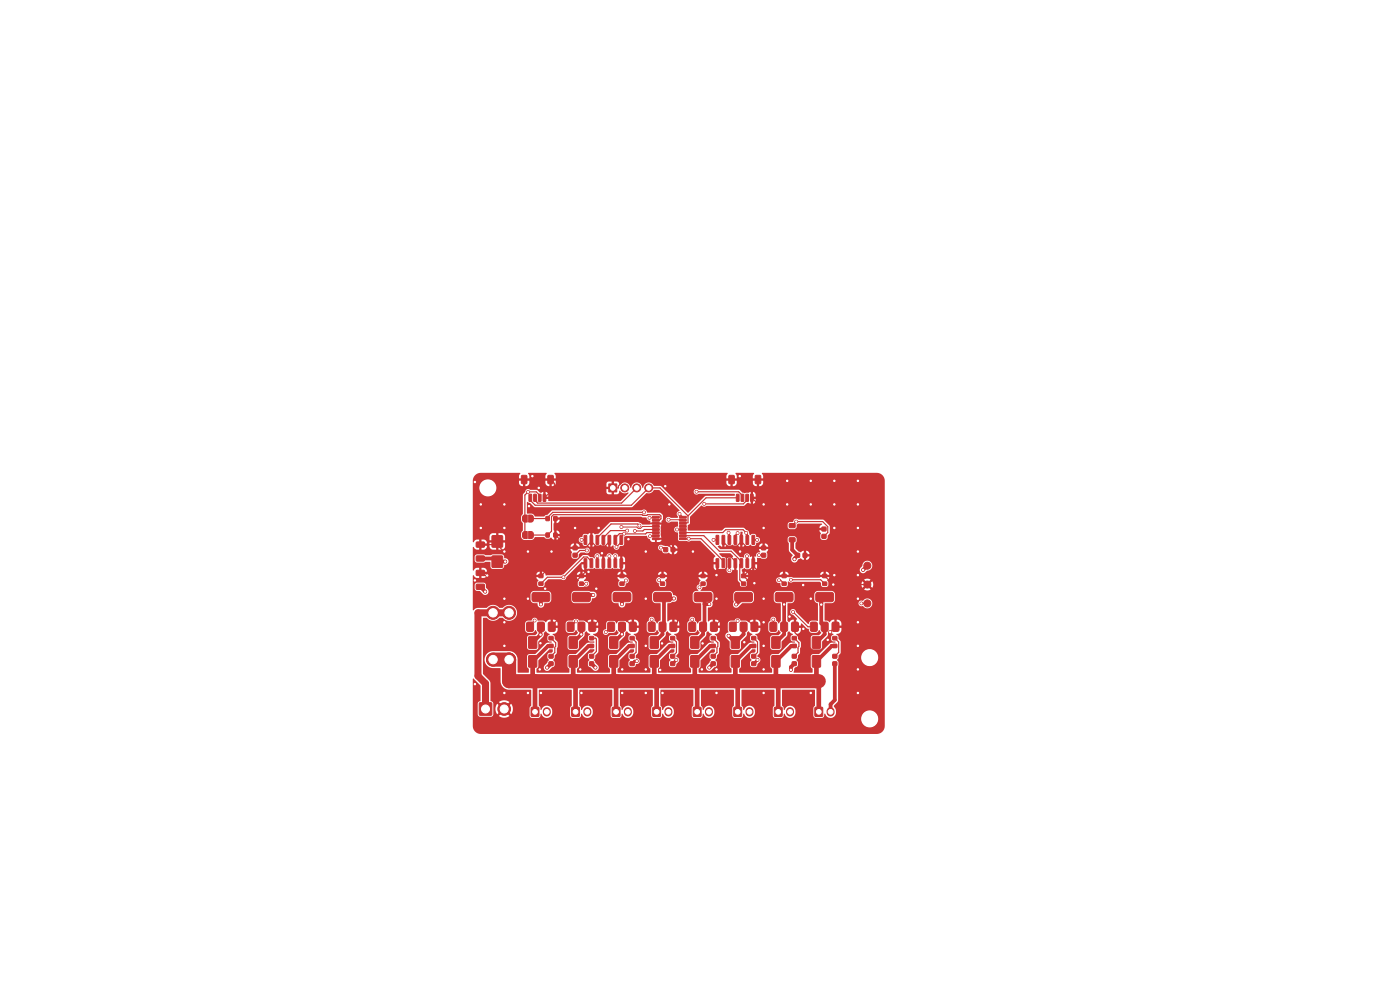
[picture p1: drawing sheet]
<svg xmlns="http://www.w3.org/2000/svg" width="297mm" height="210mm" viewBox="0 0 297 210" stroke-linecap="round" stroke-linejoin="round" font-family="sans-serif">
<g fill="#c83434" stroke="#c83434" stroke-width=".21">
<path d="M159.5 136.7h.8v.7h-.8z"/>
<path d="M159.5 135h.8v.7h-.8z"/>
<path d="M115.8 113.1h.7v.8h-.7z"/>
<path d="M117.5 113.1h.7v.8h-.7z"/>
<path d="M163.4 132.1l.3-.1h.8l.2 .1 .1 1.5-.2 .3-.9 .1-.3-.2z"/>
<path d="M165.7 132.1l.3-.1h.8l.2 .1 .1 1.5-.2 .3-.9 .1-.3-.2z"/>
<path d="M164.6 125.8l.3-.1h3.1l.2 .3v1.4l-.5 .3-3-.1-.3-.4 .1-1.2z"/>
<path d="M168 132.1l.3-.1h.8l.2 .1 .1 1.5-.2 .3-.9 .1-.3-.2z"/>
<path d="M157.3 123.5h.9v.7h-.9z"/>
<path d="M157.3 121.8h.9v.7h-.9z"/>
<path d="M176.7 136.7h.8v.7h-.8z"/>
<path d="M176.7 135h.8v.7h-.8z"/>
<path d="M131.5 123.5h.9v.7h-.9z"/>
<path d="M131.5 121.8h.9v.7h-.9z"/>
<path d="M142.3 136.7h.8v.7h-.8z"/>
<path d="M142.3 135h.8v.7h-.8z"/>
<path d="M123.9 118.5l.6 .1-.1 1.8h-.5z"/>
<path d="M125.2 118.5l.5 .1v1.8h-.5z"/>
<path d="M126.5 118.5l.5 .1-.1 1.8h-.5z"/>
<path d="M127.7 118.5l.6 .1-.1 1.8h-.5z"/>
<path d="M129 118.5l.6 .1-.1 1.8h-.5z"/>
<path d="M130.3 118.5l.5 .1-.1 1.8h-.4z"/>
<path d="M131.6 118.5l.5 .1-.1 1.8h-.5z"/>
<path d="M131.6 113.6h.5l-.1 1.9-.5-.1z"/>
<path d="M130.3 113.6h.5l-.1 1.9-.4-.1z"/>
<path d="M129 113.6h.6l-.1 1.9-.5-.1z"/>
<path d="M127.7 113.6h.6l-.1 1.9-.5-.1z"/>
<path d="M126.5 113.6h.5l-.1 1.9-.5-.1z"/>
<path d="M125.2 113.6h.5v1.9l-.5-.1z"/>
<path d="M123.9 113.6h.6l-.1 1.9-.5-.1z"/>
<path d="M174.4 113.4h.8v.8h-.8z"/>
<path d="M174.4 111.8h.8v.8h-.8z"/>
<path d="M129.1 132h.9l.3 .1 .1 1.5-.2 .3-.9 .1-.3-.2-.1-1.5z"/>
<path d="M131.4 132h.9l.3 .1 .1 1.5-.2 .3-.9 .1-.3-.2-.1-1.5z"/>
<path d="M130.2 125.8l.3-.1h3.1l.2 .3v1.4l-.5 .3-3-.1-.2-.4v-1.2z"/>
<path d="M133.7 132h.9l.3 .1 .1 1.5-.2 .3-.9 .1-.3-.2-.1-1.5z"/>
<path d="M146.6 139.1h1.6v2.4h-1.6z"/>
<path d="M146.6 135.1h1.6v2.4h-1.6z"/>
<path d="M137.6 132.1l.3-.1h.8l.2 .1 .1 1.5-.2 .3-.9 .1-.3-.2z"/>
<path d="M139.9 132.1l.3-.1h.8l.2 .1 .1 1.5-.2 .3-.9 .1-.3-.2z"/>
<path d="M138.8 125.8l.3-.1h3.1l.2 .3v1.4l-.4 .3-3.1-.1-.3-.4 .1-1.2z"/>
<path d="M142.2 132.1l.3-.1h.8l.2 .1 .1 1.5-.2 .3-.9 .1-.3-.2z"/>
<path d="M104.4 118h2.2v2.3h-2.2z"/>
<path d="M104.4 113.7h2.2v2.3h-2.2z"/>
<path d="M155.7 150.1h1.6v1.8h-1.6z"/>
<path d="M172.4 139.1h1.6v2.4h-1.6z"/>
<path d="M172.4 135.1h1.6v2.4h-1.6z"/>
<path d="M125.1 140.4h.8v.8h-.8z"/>
<path d="M125.1 138.8h.8v.8h-.8z"/>
<path d="M120.4 132.1l.3-.1h.8l.2 .1 .1 1.5-.2 .3-.9 .1-.3-.2z"/>
<path d="M122.7 132.1l.3-.1h.8l.2 .1 .1 1.5-.2 .3-.9 .1-.3-.2z"/>
<path d="M121.6 125.8l.4-.1h3l.2 .3v1.4l-.5 .3-3-.1-.3-.4 .1-1.2z"/>
<path d="M125 132.1l.3-.1h.8l.2 .1 .1 1.5-.2 .3-.9 .1-.3-.2z"/>
<path d="M168.8 117.4h.8v.8h-.8z"/>
<path d="M170.4 117.4h.8v.8h-.8z"/>
<path d="M159.5 140.4h.8v.8h-.8z"/>
<path d="M159.5 138.8h.8v.8h-.8z"/>
<path d="M111.8 132.1l.3-.1h.8l.2 .1 .1 1.5-.2 .3-.9 .1-.3-.2z"/>
<path d="M114.1 132.1l.3-.1h.8l.2 .1 .1 1.5-.2 .3-.9 .1-.3-.2z"/>
<path d="M113 125.8l.3-.1h3.1l.2 .3v1.4l-.4 .3-3.1-.1-.3-.4 .1-1.2z"/>
<path d="M116.4 132.1l.3-.1h.8l.2 .1 .1 1.5-.2 .3-.9 .1-.3-.2z"/>
<path d="M140.8 116.2h.8v.8h-.8z"/>
<path d="M142.4 116.2h.8v.8h-.8z"/>
<path d="M120.8 139.1h1.6v2.4h-1.6z"/>
<path d="M120.8 135.1h1.6v2.4h-1.6z"/>
<path d="M133.7 140.4h.8v.8h-.8z"/>
<path d="M133.7 138.8h.8v.8h-.8z"/>
<path d="M116.5 140.4h.8v.8h-.8z"/>
<path d="M116.5 138.8h.8v.8h-.8z"/>
<path d="M114.3 123.5h.9v.7h-.9z"/>
<path d="M114.3 121.8h.9v.7h-.9z"/>
<path d="M129.9 150.1h1.6v1.8h-1.6z"/>
<path d="M163.8 139.1h1.6v2.4h-1.6z"/>
<path d="M163.8 135.1h1.6v2.4h-1.6z"/>
<path d="M125.1 136.7h.8v.7h-.8z"/>
<path d="M125.1 135h.8v.7h-.8z"/>
<path d="M174.5 123.5h.9v.7h-.9z"/>
<path d="M174.5 121.8h.9v.7h-.9z"/>
<path d="M133.7 136.7h.8v.7h-.8z"/>
<path d="M133.7 135h.8v.7h-.8z"/>
<path d="M168.1 136.7h.8v.7h-.8z"/>
<path d="M168.1 135h.8v.7h-.8z"/>
<path d="M150.9 136.7h.8v.7h-.8z"/>
<path d="M150.9 135h.8v.7h-.8z"/>
<path d="M138.5 150.1h1.6v1.8h-1.6z"/>
<path d="M154.9 132h.9l.3 .1 .1 1.5-.2 .3-.9 .1-.3-.2-.1-1.5z"/>
<path d="M157.2 132h.9l.3 .1 .1 1.5-.2 .3-.9 .1-.3-.2-.1-1.5z"/>
<path d="M156 125.8l.3-.1h3.1l.2 .3v1.4l-.5 .3-3-.1-.2-.4v-1.2z"/>
<path d="M159.5 132h.9l.3 .1 .1 1.5-.2 .3-.9 .1-.3-.2-.1-1.5z"/>
<path d="M142.3 140.4h.8v.8h-.8z"/>
<path d="M142.3 138.8h.8v.8h-.8z"/>
<path d="M172.9 150.1h1.6v1.8h-1.6z"/>
<path d="M151.9 118.5l.6 .1-.1 1.8h-.5z"/>
<path d="M153.2 118.5l.5 .1v1.8h-.5z"/>
<path d="M154.5 118.5l.5 .1-.1 1.8h-.5z"/>
<path d="M155.7 118.5l.6 .1-.1 1.8h-.5z"/>
<path d="M157 118.5l.6 .1-.1 1.8h-.5z"/>
<path d="M158.3 118.5l.5 .1-.1 1.8h-.4z"/>
<path d="M159.6 118.5l.5 .1-.1 1.8h-.5z"/>
<path d="M159.6 113.6h.5l-.1 1.9-.5-.1z"/>
<path d="M158.3 113.6h.5l-.1 1.9-.4-.1z"/>
<path d="M157 113.6h.6l-.1 1.9-.5-.1z"/>
<path d="M155.7 113.6h.6l-.1 1.9-.5-.1z"/>
<path d="M154.5 113.6h.5l-.1 1.9-.5-.1z"/>
<path d="M153.2 113.6h.5v1.9l-.5-.1z"/>
<path d="M151.9 113.6h.6l-.1 1.9-.5-.1z"/>
<path d="M111 112.9l.3-.1h.5v1.5l-.5-.1-.3-.1z"/>
<path d="M112.1 112.8h.7l.3 .3v.7l-.3 .4-.7 .1z"/>
<path d="M101.7 149.1h2.6v2.6h-2.6z"/>
<path d="M129.4 139.1h1.6v2.4h-1.6z"/>
<path d="M129.4 135.1h1.6v2.4h-1.6z"/>
<path d="M101.1 124l1.5-.1 .2 .3v.7l-.3 .2-1.3-.1-.2-.2z"/>
<path d="M101.1 121h1.5l.2 .2v.7l-.3 .2h-1.3l-.2-.2z"/>
<path d="M121.3 150.1h1.6v1.8h-1.6z"/>
<path d="M138.4 109.6l1.4-.1 .1 .4h-1.4z"/>
<path d="M138.4 110.2h1.4l.1 .3-1.4 .1z"/>
<path d="M138.4 110.9l1.4-.1 .1 .4h-1.4z"/>
<path d="M138.4 111.5h1.4l.1 .3-1.4 .1z"/>
<path d="M138.4 112.2l1.4-.1 .1 .4h-1.4z"/>
<path d="M138.4 112.8h1.4l.1 .3-1.4 .1z"/>
<path d="M138.4 113.5l1.4-.1 .1 .4h-1.4z"/>
<path d="M138.4 114.1h1.4l.1 .3-1.4 .1z"/>
<path d="M144.2 114.1h1.3l.1 .3-1.4 .1z"/>
<path d="M144.2 113.5l1.3-.1 .1 .4h-1.4z"/>
<path d="M144.2 112.8h1.3l.1 .3-1.4 .1z"/>
<path d="M144.2 112.2l1.3-.1 .1 .4h-1.4z"/>
<path d="M144.2 111.5h1.3l.1 .3-1.4 .1z"/>
<path d="M144.2 110.9l1.3-.1 .1 .4h-1.4z"/>
<path d="M144.2 110.2h1.3l.1 .3-1.4 .1z"/>
<path d="M144.2 109.6l1.3-.1 .1 .4h-1.4z"/>
<path d="M164.3 150.1h1.6v1.8h-1.6z"/>
<path d="M115.2 104.9h.6l-.1 1.5-.5-.1z"/>
<path d="M114.2 104.9h.6l-.1 1.5-.5-.1z"/>
<path d="M113.2 104.9h.6l-.1 1.5-.5-.1z"/>
<path d="M112.2 104.9h.6l-.1 1.5-.5-.1z"/>
<path d="M116.3 100.9l.8-.1 .3 .2v1.4l-.2 .2h-.8l-.2-.1z"/>
<path d="M110.7 100.9l.9-.1 .2 .2v1.4l-.2 .2h-.8l-.2-.1z"/>
<path d="M116.5 136.7h.8v.7h-.8z"/>
<path d="M116.5 135h.8v.7h-.8z"/>
<path d="M122.9 123.5h.9v.7h-.9z"/>
<path d="M122.9 121.8h.9v.7h-.9z"/>
<path d="M115.8 109.6h.7v.8h-.7z"/>
<path d="M117.5 109.6h.7v.8h-.7z"/>
<path d="M161.6 117.4h.8v.8h-.8z"/>
<path d="M161.6 115.8h.8v.8h-.8z"/>
<path d="M138 139.1h1.6v2.4h-1.6z"/>
<path d="M138 135.1h1.6v2.4h-1.6z"/>
<path d="M121.6 117.4h.8v.8h-.8z"/>
<path d="M121.6 115.8h.8v.8h-.8z"/>
<path d="M165.9 123.5h.9v.7h-.9z"/>
<path d="M165.9 121.8h.9v.7h-.9z"/>
<path d="M111 109.4l.8-.1v1.5l-.6-.1-.3-.3v-.7z"/>
<path d="M112.1 109.3h.7l.3 .3v.7l-.3 .4-.7 .1z"/>
<path d="M167.5 111.1h1.1l.1 .7-.2 .2-1-.1-.1-.2z"/>
<path d="M167.4 112.6h1.5v-.5h3.1v1.8h-3.1v-.4h-1.5z"/>
<path d="M167.5 114.1h1.1l.1 .7-.2 .2-1-.1-.1-.2z"/>
<path d="M129.1 102.7h1.7v1.7h-1.7z"/>
<path d="M147.1 150.1h1.6v1.8h-1.6z"/>
<path d="M101.1 118l1.5-.1 .2 .3v.7l-.3 .2-1.3-.1-.2-.2z"/>
<path d="M101.1 115h1.5l.2 .2v.7l-.3 .2h-1.3l-.2-.2z"/>
<path d="M176.7 140.4h.8v.8h-.8z"/>
<path d="M176.7 138.8h.8v.8h-.8z"/>
<path d="M112.7 150.1h1.6v1.8h-1.6z"/>
<path d="M172 132.1l.3-.1h.8l.2 .1 .1 1.5-.2 .3-.9 .1-.3-.2z"/>
<path d="M174.4 132h.9l.3 .1 .1 1.5-.2 .3-.9 .1-.3-.2-.1-1.5z"/>
<path d="M173.2 125.8l.4-.1h3l.2 .3v1.4l-.5 .3-3-.1-.3-.4 .1-1.2z"/>
<path d="M176.6 132.1l.3-.1h.8l.2 .1 .1 1.5-.2 .3-.9 .1-.3-.2z"/>
<path d="M146.2 132.1l.3-.1h.8l.2 .1 .1 1.5-.2 .3-.9 .1-.3-.2z"/>
<path d="M148.5 132.1l.3-.1h.8l.2 .1 .1 1.5-.2 .3-.9 .1-.3-.2z"/>
<path d="M147.4 125.8l.4-.1h3l.2 .3v1.4l-.5 .3-3-.1-.3-.4 .1-1.2z"/>
<path d="M150.8 132.1l.3-.1h.8l.2 .1 .1 1.5-.2 .3-.9 .1-.3-.2z"/>
<path d="M159.2 104.9h.6l-.1 1.5-.5-.1z"/>
<path d="M158.2 104.9h.6l-.1 1.5-.5-.1z"/>
<path d="M157.2 104.9h.6l-.1 1.5-.5-.1z"/>
<path d="M156.2 104.9h.6l-.1 1.5-.5-.1z"/>
<path d="M160.3 100.9l.8-.1 .3 .2v1.4l-.2 .2h-.7l-.3-.1z"/>
<path d="M154.7 100.9l.8-.1 .3 .2v1.4l-.2 .2h-.8l-.2-.1z"/>
<path d="M112.2 139.1h1.6v2.4h-1.6z"/>
<path d="M112.2 135.1h1.6v2.4h-1.6z"/>
<path d="M140.1 123.5h.9v.7h-.9z"/>
<path d="M140.1 121.8h.9v.7h-.9z"/>
<path d="M155.2 139.1h1.6v2.4h-1.6z"/>
<path d="M155.2 135.1h1.6v2.4h-1.6z"/>
<path d="M150.9 140.4h.8v.8h-.8z"/>
<path d="M150.9 138.8h.8v.8h-.8z"/>
<path d="M148.7 123.5h.9v.7h-.9z"/>
<path d="M148.7 121.8h.9v.7h-.9z"/>
<path d="M168.1 140.4h.8v.8h-.8z"/>
<path d="M168.1 138.8h.8v.8h-.8z"/>
<circle cx="108" cy="130" r="1.39"/>
<circle cx="104.6" cy="130" r="1.39"/>
<circle cx="108" cy="139.9" r="1.39"/>
<circle cx="104.6" cy="139.9" r="1.39"/>
<circle cx="184" cy="120" r=".75"/>
<circle cx="184" cy="124" r=".75"/>
<circle cx="184" cy="128" r=".75"/>
<circle cx="107" cy="150.4" r="1.35"/>
<circle cx="132.5" cy="103.5" r=".85"/>
<circle cx="135.1" cy="103.5" r=".85"/>
<circle cx="137.6" cy="103.5" r=".85"/>
<circle cx="114.7" cy="136.4" r=".3"/>
<circle cx="112" cy="127" r=".3"/>
<circle cx="140.5" cy="136.5" r=".3"/>
<circle cx="132" cy="142" r=".3"/>
<circle cx="140.1" cy="142.1" r=".3"/>
<circle cx="160" cy="123.7" r=".3"/>
<circle cx="182" cy="142" r=".3"/>
<circle cx="175.6" cy="135.7" r=".3"/>
<circle cx="182" cy="127" r=".3"/>
<circle cx="137" cy="137" r=".3"/>
<circle cx="137" cy="127" r=".3"/>
<circle cx="182" cy="102" r=".3"/>
<circle cx="156.9" cy="101" r=".3"/>
<circle cx="127" cy="112" r=".3"/>
<circle cx="182" cy="132" r=".3"/>
<circle cx="176.1" cy="134.1" r=".3"/>
<circle cx="147" cy="117" r=".3"/>
<circle cx="123.4" cy="147" r=".3"/>
<circle cx="162" cy="112" r=".3"/>
<circle cx="107" cy="112" r=".3"/>
<circle cx="133.3" cy="114.4" r=".3"/>
<circle cx="182" cy="107" r=".3"/>
<circle cx="142" cy="107" r=".3"/>
<circle cx="141.1" cy="103.1" r=".3"/>
<circle cx="182" cy="122" r=".3"/>
<circle cx="127.7" cy="117.4" r=".3"/>
<circle cx="114.5" cy="142" r=".3"/>
<circle cx="107" cy="107" r=".3"/>
<circle cx="172" cy="127" r=".3"/>
<circle cx="137" cy="142" r=".3"/>
<circle cx="140.6" cy="147" r=".3"/>
<circle cx="148.9" cy="142" r=".3"/>
<circle cx="167" cy="102" r=".3"/>
<circle cx="162" cy="147" r=".3"/>
<circle cx="162" cy="132" r=".3"/>
<circle cx="177" cy="102" r=".3"/>
<circle cx="112.9" cy="101" r=".3"/>
<circle cx="100.8" cy="145.1" r=".3"/>
<circle cx="122" cy="112" r=".3"/>
<circle cx="107" cy="132" r=".3"/>
<circle cx="177" cy="112" r=".3"/>
<circle cx="107" cy="137" r=".3"/>
<circle cx="124.9" cy="121.3" r=".3"/>
<circle cx="172" cy="107" r=".3"/>
<circle cx="100.8" cy="102.3" r=".3"/>
<circle cx="157.9" cy="136.2" r=".3"/>
<circle cx="102" cy="112" r=".3"/>
<circle cx="152" cy="142" r=".3"/>
<circle cx="172" cy="102" r=".3"/>
<circle cx="107" cy="117" r=".3"/>
<circle cx="162" cy="137" r=".3"/>
<circle cx="137" cy="117" r=".3"/>
<circle cx="177" cy="122" r=".3"/>
<circle cx="177" cy="107" r=".3"/>
<circle cx="152" cy="127" r=".3"/>
<circle cx="114.8" cy="147" r=".3"/>
<circle cx="123.1" cy="142" r=".3"/>
<circle cx="126.5" cy="124.9" r=".3"/>
<circle cx="182" cy="147" r=".3"/>
<circle cx="107" cy="127" r=".3"/>
<circle cx="100.8" cy="123.1" r=".3"/>
<circle cx="162" cy="142" r=".3"/>
<circle cx="103.4" cy="122.1" r=".3"/>
<circle cx="112.2" cy="107.4" r=".3"/>
<circle cx="112" cy="117" r=".3"/>
<circle cx="172" cy="147" r=".3"/>
<circle cx="167.5" cy="130.8" r=".3"/>
<circle cx="176.8" cy="124" r=".3"/>
<circle cx="182" cy="117" r=".3"/>
<circle cx="182" cy="112" r=".3"/>
<circle cx="132" cy="147" r=".3"/>
<circle cx="114.3" cy="103.5" r=".3"/>
<circle cx="107" cy="147" r=".3"/>
<circle cx="137" cy="147" r=".3"/>
<circle cx="149.1" cy="136.5" r=".3"/>
<circle cx="162" cy="107" r=".3"/>
<circle cx="115.7" cy="124.9" r=".3"/>
<circle cx="157" cy="117" r=".3"/>
<circle cx="112" cy="147" r=".3"/>
<circle cx="170.4" cy="124.1" r=".3"/>
<circle cx="167" cy="107" r=".3"/>
<circle cx="117" cy="117" r=".3"/>
<circle cx="170.4" cy="133.4" r=".3"/>
<circle cx="182" cy="137" r=".3"/>
<circle cx="152" cy="122" r=".3"/>
<circle cx="102" cy="107" r=".3"/>
<circle cx="162" cy="127" r=".3"/>
<circle cx="152" cy="147" r=".3"/>
<circle cx="112" cy="104.3" r=".3"/>
<circle cx="144.2" cy="109" r=".3"/>
<circle cx="140.2" cy="116.2" r=".3"/>
<circle cx="149.4" cy="106.9" r=".3"/>
<circle cx="141.8" cy="110.2" r=".3"/>
<circle cx="147.8" cy="104.3" r=".3"/>
<circle cx="137.8" cy="109.8" r=".3"/>
<circle cx="136.6" cy="108.7" r=".3"/>
<circle cx="131.8" cy="111.8" r=".3"/>
<circle cx="119.5" cy="122.5" r=".3"/>
<circle cx="134.7" cy="112.6" r=".3"/>
<circle cx="129.3" cy="118" r=".3"/>
<circle cx="124.4" cy="123.8" r=".3"/>
<circle cx="132.8" cy="123.1" r=".3"/>
<circle cx="132.4" cy="113.2" r=".3"/>
<circle cx="135.6" cy="111.5" r=".3"/>
<circle cx="137.9" cy="113.7" r=".3"/>
<circle cx="139.8" cy="123.1" r=".3"/>
<circle cx="148.4" cy="124.6" r=".3"/>
<circle cx="146.1" cy="114.3" r=".3"/>
<circle cx="165.3" cy="123.1" r=".3"/>
<circle cx="158.3" cy="113" r=".3"/>
<circle cx="143.6" cy="112.3" r=".3"/>
<circle cx="167.8" cy="123" r=".3"/>
<circle cx="154.6" cy="113" r=".3"/>
<circle cx="123.4" cy="114.5" r=".3"/>
<circle cx="151.4" cy="114.5" r=".3"/>
<circle cx="161" cy="117.8" r=".3"/>
<circle cx="168.9" cy="110.6" r=".3"/>
<circle cx="124.5" cy="116.8" r=".3"/>
<circle cx="182.7" cy="128" r=".3"/>
<circle cx="102.9" cy="125.5" r=".3"/>
<circle cx="107.2" cy="119.1" r=".3"/>
<circle cx="183.1" cy="120.9" r=".3"/>
<circle cx="168.5" cy="118.6" r=".3"/>
<circle cx="113.4" cy="131.6" r=".3"/>
<circle cx="126.7" cy="118" r=".3"/>
<circle cx="122.2" cy="131.8" r=".3"/>
<circle cx="130.5" cy="118" r=".3"/>
<circle cx="128.5" cy="134.1" r=".3"/>
<circle cx="130.8" cy="116" r=".3"/>
<circle cx="133" cy="112.6" r=".3"/>
<circle cx="138.2" cy="131.4" r=".3"/>
<circle cx="146.9" cy="131.4" r=".3"/>
<circle cx="154.7" cy="121" r=".3"/>
<circle cx="156.5" cy="131.7" r=".3"/>
<circle cx="158.5" cy="118" r=".3"/>
<circle cx="160.6" cy="114.5" r=".3"/>
<circle cx="164" cy="131.4" r=".3"/>
<circle cx="168.2" cy="129.8" r=".3"/>
<circle cx="156.5" cy="113.1" r=".3"/>
<circle cx="114.7" cy="134.6" r=".3"/>
<circle cx="114.8" cy="128.2" r=".3"/>
<circle cx="116.1" cy="141.6" r=".3"/>
<circle cx="123.3" cy="134.6" r=".3"/>
<circle cx="126.3" cy="141.6" r=".3"/>
<circle cx="125.9" cy="126.2" r=".3"/>
<circle cx="135.1" cy="140.3" r=".3"/>
<circle cx="131.9" cy="134.6" r=".3"/>
<circle cx="131.9" cy="128.2" r=".3"/>
<circle cx="143" cy="127" r=".3"/>
<circle cx="143.5" cy="140" r=".3"/>
<circle cx="150.5" cy="128.2" r=".3"/>
<circle cx="150.5" cy="141.6" r=".3"/>
<circle cx="160.7" cy="140" r=".3"/>
<circle cx="156.2" cy="128.2" r=".3"/>
<circle cx="154.6" cy="134.9" r=".3"/>
<circle cx="167.8" cy="142.1" r=".3"/>
<circle cx="166.3" cy="128.2" r=".3"/>
<circle cx="174.2" cy="128.2" r=".3"/>
</g>
<path d="M116 150.9v.3M124.6 150.9v.3M133.2 150.9v.3M141.8 150.9v.3M150.4 150.9v.3M159 150.9v.3M167.6 150.9v.3M176.2 150.9v.3" fill="none" stroke="#c83434" stroke-width="1.7"/>
<g fill="none" stroke="#c83434" stroke-width=".25">
<path d="M105.1 115.2l7 7h2.6l5.8-6M105.5 114.9l-.7 .6h-2.9M108.7 118.8l-3.4 3.3h-2.8l-.6-.6M111.2 101.7h5.6l.8 .8v1M112.5 105.6v.5l1 1.1h20.4l3.7-3.7h2.4l6 5.9M113.5 105.6v.4M114.5 105.6v-.5l-.7-.8h-1.8l-.7 .7v8.5M117.6 103.5l-2.1 2.1M117.8 110v3.5l2.7 2.7M123.4 114.5h.8M124.2 119.5v1.8l-3.1 3.1v6.8M124.5 116.8h-1.5l-1 1"/>
<path d="M125.5 114.9l-1.4 1.3h-3.6M125.5 119.5v-.4l-.9-.9h-.8l-4.3 4.3h-3.4l-1.4 1.3M125.5 114.5v.4M126.7 118v1.5M128 115.8v5M129.3 114.5v.4l-.9 .9h-2l-.9-.9M129.3 118v1.5M130.5 118v1.5M131.8 114.5v.5l-1 1M131.8 119.5v2.5l.2 .2h18.8l1.4-1.4M132.4 113.2l.1 .1M133 112.6h-3.5l-1.5 1.5v.4"/>
<path d="M135.1 103.5l-3.2 3.2h-17.9l-.1-.1M135.6 111.5l-.3-.3h-5.7l-2.9 2.9v.4M136.6 108.7h-19.3l-1.1 1.1v.2h-3.5M137.9 113.7h.2M139.1 114.3h1.4M139.1 111h.1M139.1 110.4h.8l.3-.4v-.5l-.3-.3h-2.5l-.2 .1h-.8l-.2-.1h-18.8l-.4 .4v3.1l-.8 .8h-3.5M139.1 112.3h-2.4l-.3 .3h-1.7M139.1 113h-1.9l-.2 .3-5.6-.1-.9 .9v.4M140.2 116.2h.6l.4 .4M140.5 111.1v3.2M140.5 114.3l2.3 2.3v5.6"/>
<path d="M143.6 112.3h1.3M144.2 109l.7 .7M144.9 114.3h3.8l4.8 4.7v.5M144.9 113.6h4.4l3.3 3.3h2.5l2.2 2.2v.4l-.4 .3v3.2l.9 .8M144.9 109.7h.1M144.9 113h8.4l.6-.6h3.7l.9 .9v1.2M144.9 110.4h.1M146 109.4v1.5M146.1 114.3h.1M147.8 104.3h8.9l.8 .8v.5M151.4 114.5h.8M152.2 119.5v1.3"/>
<path d="M153.5 114.5v.5l.8 .8h2l1-.9M154.6 113l.1 .2v1.3M154.7 119.5v1.5M156 119.5v-.4l-.9-.9h-.7l-.3 .2v2.1l-.3 .3M156.5 113.1l-.5 .5v.9M156.5 105.6h-6.7l-3.8 3.8M157.3 114.9l1.3 1.3h3.4M157.3 114.5v.4M158.5 118v1.5M158.5 105.6v.5l-.8 .8h-8.3M159.5 101.7v3.9l7.4 7.4h3.9M159.8 116.2v3.9"/>
<path d="M159.8 114.5h.8M160.8 101.7h-28.2l-1.4 1.4v.4h-13.6M161 117.8h1M168 111.5l.9-.9h5.6l1.1 1.1v1.3l-.8 .8M170.8 113v9.2M174.8 112.2h-3.3l-.7 .8M113.4 131.6l-1 1v.4M116.9 135.4l1 1v.7M116.9 139.2h.1M117 133v-.3l1.6-1.5h5.3l1.7 1.8 1.4-1.4h5.9l1.4 1.4M117.7 137.5v.9l-.8 .8M122.2 131.8l-1.2 1.2"/>
<path d="M123.3 123.8h1.1M124.2 120.8h7.6M125.5 139.2h.1M125.5 135.4h.8l.2 .2v2.6l-1 1M129.7 133l-1.2 1.1M132.8 123.1l-.8 .7M134.1 135.4l.8 .8v2.2l-.8 .8M134.1 139.2h.1M138.2 131.4v1.6M139.8 123.1l.7 .7M142.7 135.4l.8 .8v2.2l-.8 .8M142.7 139.2h.1"/>
<path d="M143.7 122.2v9.9l-.9 .9M146.8 131.4v1.6M149.1 123.8l-.7 .8M151.3 139.2h.1M151.3 135.4l1 1v.7M151.4 133l1.9-1.9h4.9l1.9 1.9M152.1 137.5v.9l-.8 .8M152.2 120.8h1.6M153.8 120.8v1.4l2.3 2.4M156.1 124.6l-.7 .7v5.8M156.5 131.7l-1 1v.3M159.8 120.1l-2 2.1 .8 .8v1.3l-.3 .3h-2.2"/>
<path d="M159.8 120.1l2.1 2.1h13l1.9 1.8h7.2M159.9 135.4l.8 .8v2.2l-.8 .8M159.9 139.2h.1M164 131.4v1.6M165.3 123.1h.3l.7 .7M167.8 123h6.3l.8 .8M168.2 129.8l3.2 3.2h1.2M168.5 139.2h.1M168.5 135.4l1 1v.7M168.7 133v1.2l3.6 3.7h1.8l2-2v-1.8l1.1-1.1M169.3 137.5v.9l-.8 .8M177.1 135.4l.8 .8v2.2l-.8 .8"/>
<path d="M177.1 139.2h.1M182.7 128h1.3"/>
</g>
<path d="M113.5 106l.4 .3v.3M139.1 111l.2 .1h1.2M139.1 109.7l-.1 .1h-1.2M139.1 111.7h-2.8l-.4 .4h-.5l-.3-.3h-3.3M139.1 113.6l-.1 .1h-.9M141.8 110.3h2.9l.2 .1M141.8 110.2v.1M146 110.9h-1l-.1 .1M117.9 137.1l-.2 .4M152.3 137.1l-.2 .4M169.5 137.1l-.2 .4" fill="none" stroke="#c83434" stroke-width=".21"/>
<g fill="none" stroke="#c83434" stroke-width=".8">
<path d="M101.9 118.5h2.9l.7 .7 1.7-.1M168 114.5v2.1l1.2 1.2-.7 .8M101.9 124.5l1 1M114.7 133v1.6l-1.7 1.7M114.7 126.7v1.5M116.9 137h-.6l-3.3 3.3M123.3 133v1.6l-1.7 1.7M125.5 137h-.6l-3.3 3.3M125.9 126.2h-2.1l-.5 .5M132 133v1.6l-1.8 1.7M132 126.7v1.5M134.1 137h-.6l-3.3 3.3"/>
<path d="M140.5 126.7l.4 .3M140.9 127h2.1M140.9 127v5.6l-.4 .4v1.6l-1.7 1.7M142.7 137h-.6l-3.3 3.3M149.1 126.7l.4 .3v5.6l-.4 .4v1.6l-1.7 1.7M149.5 128.2h1M151.3 137h-.6l-3.3 3.3M157.8 133v1.6l-1.8 1.7-1.4-1.4M157.8 126.7l-1.6 1.5M159.9 137h-.6l-3.3 3.3M166.3 126.7v7.9l-1.7 1.7M168.5 137h-.6l-3.3 3.3"/>
<path d="M174.9 126.7l-.7 .7v4.8l.7 .8v1.6l-1.7 1.7M176.5 137l-3.3 3.3M176.5 137h.1M177.1 137h-.6M184 120l-.9 .9M116.9 140.8l-.8 .8M116.9 140.8h.1M125.5 140.8h.1M125.5 140.8l.8 .8M151.3 140.8h.1M151.3 140.8l-.8 .8M168.5 140.8h.1"/>
<path d="M168.5 140.8l-.7 .7v.6M177.1 140.8v7.7l-.9 .9v1.6"/>
</g>
<path d="M104.6 139.9h3.4v4.6h65.7" fill="none" stroke="#c83434" stroke-width="3"/>
<g fill="none" stroke="#c83434" stroke-width="1">
<path d="M113 140.3v4.2M113.5 144.5v6.5M121.6 140.3v4.2M122.1 144.5v6.5M130.2 140.3v4.2M130.7 144.5v6.5M138.8 140.3v4.2M139.3 144.5v6.5M147.4 140.3v4.2M147.9 144.5v6.5M156 140.3v4.2M156.5 144.5v6.5"/>
<path d="M164.6 140.3v4.2M165.1 144.5v6.5M173.2 140.3v4.2M173.7 144.5v6.5"/>
</g>
<path d="M108 130h-6.6v13.4l1.6 1.6v5.4" fill="none" stroke="#c83434" stroke-width="1.5"/>
<path d="M160.7 140l-.8 .8M135.1 140.3h-.5l-.5 .5M143.5 140l-.8 .8" fill="none" stroke="#c83434" stroke-width=".6"/>
<g fill="#c83434">
<path d="M152.6 117.4h2.3l.6 .7-.2 .2-.8-.1-.4 .3-.4-.3h-.5l-.6-.6z"/>
<path d="M100.7 100.9l.6-.4 .7-.2h8.3l.1 .1-.3 .5v.6h2.2v-.6l-.3-.4 .1-.2h3.8l.1 .1-.3 .5v.6h2.2v-.6l-.3-.4 .1-.2h36.6l.1 .1-.3 .5v.6h2.2v-.6l-.3-.4 .1-.2h3.8l.1 .1-.3 .5v.6h2.2v-.6l-.3-.4 .1-.2h24.3a1.7 1.7 0 0 1 1.7 1.7v52a1.7 1.7 0 0 1-1.7 1.7h-84a1.7 1.7 0 0 1-1.7-1.7v-1.6h82.4a1.8 1.8 0 0 0 2.5 1.8 1.8 1.8 0 0 0 .4-3.1 1.8 1.8 0 0 0-2.9 1v.3h-82.4l.1-8.5 1.5 1.6v3.1l-.4 .3-.2 .4 .1 2.5 .5 .3 2.5-.1 .2-.4 .1-1.3h.4l.1 .7 .3 .5 .7-.7 .4 .4-.8 .7h.1a1.84 1.84 0 0 0 2.2 0l-.7-.7 .3-.4 .7 .7 .1-.1a1.84 1.84 0 0 0-.1-2.1l-.7 .7-.3-.4 .7-.7h-.1a1.84 1.84 0 0 0-2.2 0l.8 .7-.4 .4-.7-.7-.4 1h-.4l-.1-1.1-.5-.6-.1-3.9-1.5-1.8v-3.1h.3l.2 .9 .8 .8 .7 .2 1.7 .1v3.1a1.8 1.8 0 0 0 1.9 1.4h4.5l.1 3.4-.3 .4v1.8l.4 .4h1.3a.76 .76 0 0 0 .6-.9h.2a1.17 1.17 0 0 0 1.2 .9 1.17 1.17 0 0 0 1.1-1.1l-.1-.6a1.2 1.2 0 0 0-1.1-.9 1.2 1.2 0 0 0-1.2 .9l-.2-.6-.3-.3 .1-3.4h6.8l.1 .1v3.3l-.3 .4v1.8l.4 .4h1.4a.88 .88 0 0 0 .5-.9h.2a1.17 1.17 0 0 0 1.2 .9 1.17 1.17 0 0 0 1.1-1.1l-.1-.6a1.2 1.2 0 0 0-1.1-.9 1.2 1.2 0 0 0-1.2 .9l-.2-.6-.3-.3 .1-3.4h6.8l.1 .1v3.3l-.3 .4v1.8l.4 .4h1.4a.88 .88 0 0 0 .5-.9h.2a1.17 1.17 0 0 0 1.2 .9 1.17 1.17 0 0 0 1.1-1.1l-.1-.6a1.2 1.2 0 0 0-1.1-.9 1.2 1.2 0 0 0-1.2 .9l-.2-.6-.3-.3 .1-3.4h6.8l.1 .1v3.3l-.3 .4v1.8l.4 .4h1.4a.88 .88 0 0 0 .5-.9h.2a1.17 1.17 0 0 0 1.2 .9 1.17 1.17 0 0 0 1.1-1.1l-.1-.6a1.2 1.2 0 0 0-1.1-.9 1.2 1.2 0 0 0-1.2 .9l-.2-.6-.3-.3 .1-3.4h6.8l.1 .1v3.3l-.3 .4v1.8l.4 .4h1.4a.88 .88 0 0 0 .5-.9h.2a1.17 1.17 0 0 0 1.2 .9 1.17 1.17 0 0 0 1.1-1.1l-.1-.6a1.2 1.2 0 0 0-1.1-.9 1.2 1.2 0 0 0-1.2 .9l-.2-.6-.3-.3 .1-3.4h6.8l.1 .1v3.3l-.3 .4v1.8l.4 .4h1.4a.88 .88 0 0 0 .5-.9h.2a1.17 1.17 0 0 0 1.2 .9 1.17 1.17 0 0 0 1.1-1.1l-.1-.6a1.2 1.2 0 0 0-1.1-.9 1.2 1.2 0 0 0-1.2 .9l-.2-.6-.3-.3 .1-3.4h6.8l.1 .1v3.3l-.3 .4v1.8l.4 .4h1.4a.88 .88 0 0 0 .5-.9h.2a1.17 1.17 0 0 0 1.2 .9 1.17 1.17 0 0 0 1.1-1.1l-.1-.6a1.2 1.2 0 0 0-1.1-.9 1.2 1.2 0 0 0-1.2 .9l-.2-.6-.3-.3 .1-3.4h6.8l.1 .1v3.3l-.3 .4v1.8l.4 .4h1.4a.89 .89 0 0 0 .5-.9h.2a1.17 1.17 0 0 0 1.2 .9 1.17 1.17 0 0 0 1.1-1.1l-.1-.6-.4-.9 .9-1.1 .1-8.1-.3-.6 .3-.5h4.8a1.8 1.8 0 0 0 2.5 1.8 1.8 1.8 0 0 0 .4-3.1 1.8 1.8 0 0 0-2.9 1v.3h-4.8v-.4l.4-.6v-2.4a1.05 1.05 0 0 1-.5-1.1l-.3-.3 .1-.1a.87 .87 0 0 0 .9-.8v-.5h-1.1l-.4-.4v-.1h1.5v-.5a.88 .88 0 0 0-1-.7v1.2h-.5v-1.2l-.6 .1-.4 .4-.4-.3-.7-.1 .1-3.6 7.1-.1a.72 .72 0 0 0 1 .7 1.07 1.07 0 0 0 1.6 .1 1.07 1.07 0 0 0-.1-1.6 1.07 1.07 0 0 0-1.6 .4 .61 .61 0 0 0-.9 .4h-5.5l.4-.2 .1-.4v-1.3a.8 .8 0 0 0-.7-.7h-2.9l-.6 .3-.2 .5 .1 1.2 .2 .5 .5 .3v3.5l-.1 .1-1.2-.1a.85 .85 0 0 0-.7 .8l-2.7-2.6a.61 .61 0 0 0-.6-.6 .61 .61 0 0 0-.6 .7 .61 .61 0 0 0 .7 .5l.8 .9-.2 .2v1.2h1l.1-.5 1.2 1.1a.41 .41 0 0 1 .4 .1 .41 .41 0 0 1 .1 .5l.5 .3h.9l.7-.5 .4 .5-.5 .5-1.3 .1-.3 .2-.1 2.3 .3 .5 1.6 .1 .3-.2 .2-.4v-1.2l1.1-1.1 .2-.8 .2-.3 .9 .6-.5 .6 .1 .7 .2 .2 .7 .2-.1 .1-1.2 .2-2.3 2.2h-1.2l-.3 .2-.2 .4v2l.4 .6-.1 .8-4-.1 .2-.8 .8-.7v-.7l-.4-.4 .4-.4v-.6l.4-.4v-1.1l.2-.3v-1l-.6-.6-.1-.7-.3-.3v-.1a.91 .91 0 0 0 1-.8v-.5h-1.1l-.4-.3v-1.4l-.6 .1-.4 .4-.3-.3v-3.6l.7-.1a.79 .79 0 0 0 .8-.8l-.1-1.2-.4-.6-3.2-.1-.5 .2-.2 .3-.1 1.4a.79 .79 0 0 0 .8 .8l.7 .1v3.6l-.3 .5a1.25 1.25 0 0 1-.8-1.1 .67 .67 0 0 0-.8-.2 .67 .67 0 0 0-.3 .8l-.4 .5v1.4a.67 .67 0 0 0 .6 .7l1.1-.1 .5-.5 .4 .5-.5 .5-1.3 .1-.3 .2-.1 2.3 .3 .5 1.6 .1 .3-.2 .2-.4v-1.2l1.1-1.1 .2-.8 .2-.3 .9 .6-.5 .6 .1 .7 .3 .3h.5l.1 .1-1.3 .3-2.3 2.2h-1.2l-.3 .2-.2 .4v2l.4 .6-.1 .8-6.9-.1v-.8l.4-.4v-1.3l2.4-2.4h.6l.1 .5-.3 .3h-.6l-.3 .4v.7l.4 .4-.4 .4v.7l.4 .4h.7a.61 .61 0 0 0 .5-.7l.6-.7-.1-.5-.5-.3 .4-.8v-2.4l-.4-.6-.1-.6-.3-.3 .1-.1a.87 .87 0 0 0 .9-.8v-.5h-1.1l-.4-.4v-.1h1.5v-.5a.88 .88 0 0 0-1-.7v1.2h-.5v-1.2l-.6 .1-.4 .4-.6-.3-1.1-.1a.67 .67 0 0 0-.7-.5 .67 .67 0 0 0-.6 .5l-.8 .1-.5 .3v2.2a.7 .7 0 0 0-.5 1.1l.8 .8v1.3l.4 .4 1.5 .1 .3-.2 .2-.4v-1.2l1.1-1.1 .2-.8 .2-.3 .9 .6-.5 .6 .1 .7 .3 .3h.5l.1 .1-1.3 .3-2.3 2.2h-1.2l-.3 .2-.2 .4v2l.4 .6-.1 .8-6.9-.1v-.8l.4-.4v-1.3l2.3-2.3 .7-.1v.6l-1 .4-.1 .9 .4 .4-1 1.3a.7 .7 0 0 0 .1 .9 .7 .7 0 0 0 .9 0l1.2-1.1v-.7l-.4-.4 .4-.4v-.6l.4-.4v-1.1l.2-.3v-1l-.6-.7-.1-.6-.4-.3 .2-.1a.87 .87 0 0 0 .9-.8v-.5h-1.1l-.4-.4v-.1h1.5v-.5a.88 .88 0 0 0-1-.7v1.2h-.5v-1.2l-1 .3v-2.9l.6-.1 .4-.5h4.3a.7 .7 0 0 0 1.1 .5l.9-.8h1.7a.79 .79 0 0 0 .8-.8l-.1-1.2-.4-.6-3.2-.1-.5 .2-.2 .3-.1 1.4a.76 .76 0 0 1 0 1v.1h-4.3l.1-2.3a.8 .8 0 0 0-.7-.7h-1.9l-.1-.1 .2-.2h34.5a1.24 1.24 0 0 0 1.4 0l-.7-.6-.7 .6h-34.5l.3-.5h.4l.4-.2v-.8l-.2-.4 .4-.7h-1.9l.4 .7-.2 .4v.4a.69 .69 0 0 0-.6 .6 .69 .69 0 0 0 .4 .7l-.1 .1a.9 .9 0 0 0-1.2 .8v1.1l.2 .5 .5 .2 1 .1 .2 .1v3.4l-.8 .7a1.44 1.44 0 0 1-.7-1.1 .67 .67 0 0 0-.8-.1 .67 .67 0 0 0-.3 .7l-.4 .5v1.4a.67 .67 0 0 0 .6 .7l1.1-.1 .5-.5 .4 .5-.5 .5-1.3 .1-.3 .2-.1 2.3 .3 .5 1.6 .1 .3-.2 .2-.4v-1.2l1.1-1.1 .2-.8 .2-.3 .9 .6-.5 .6 .1 .7 .3 .3h.5l.1 .1-1.3 .3-2.3 2.2h-1.2l-.3 .2-.2 .4v2l.4 .6-.1 .8-6.9-.1v-.8l.4-.4v-1.3l2.4-2.4h.6l.1 .5-.3 .3h-.6l-.3 .4v.7l.4 .4-.4 .4v.7l.4 .4h.7a.61 .61 0 0 0 .5-.7l.4-.3a.78 .78 0 0 0-.4-1.2v-.3l.4-.5v-2.4l-.4-.6-.1-.6-.3-.3 .1-.1a.87 .87 0 0 0 .9-.8v-.5h-1.1l-.4-.4v-.1h1.5v-.5a.88 .88 0 0 0-1-.7v1.2h-.5v-1.2h-.4l-.5 .3-.1-.1v-3.6l1-.4 .5-.1a.75 .75 0 0 0 .5-.9 .75 .75 0 0 0-.8-.5v-.1a.79 .79 0 0 0-.8-.8l-3 .1-.6 .4-.1 1.4 .2 .5 .5 .2 1 .1 .2 .1v3.4l-.8 .7a1.44 1.44 0 0 1-.7-1.1 .67 .67 0 0 0-.8-.1 .67 .67 0 0 0-.3 .7l-.4 .5v1.4a.67 .67 0 0 0 .6 .7l1.1-.1 .5-.5 .4 .5-.5 .5-1.3 .1-.3 .2-.1 2.3 .3 .5 1.6 .1 .3-.2 .2-.4v-1.2l1.1-1.1 .2-.8 .2-.3 .9 .6-.5 .6 .1 .7 .3 .3h.5l.1 .1-1.3 .3-2.3 2.2h-1.2l-.3 .2-.2 .4v2l.4 .6-.1 .8-6.9-.1v-.8l.4-.4v-1.3l2.4-2.4h.7v.4l-.3 .4h-.5l-.3 .2-.1 .9 .4 .4-.4 .4v.7l.4 .4h.7a.56 .56 0 0 0 .5-.6 .68 .68 0 0 0 .8-.7 .68 .68 0 0 0-.8-.6 .88 .88 0 0 1 .4-1.1l.1-2.3-.5-.7-.1-.6-.3-.3 .1-.1a.87 .87 0 0 0 .9-.8v-.5h-1.1l-.4-.4v-.1h1.5v-.5a.88 .88 0 0 0-1-.7v1.2h-.5v-1.2l-.6 .1-.4 .4-.6-.3h-.9l-.7 .5-.5-.5-1.1-.1a.67 .67 0 0 0-.6 .7v1.1a.62 .62 0 0 0-.6 .9 .62 .62 0 0 0 1.1 0l1.2-.1 .5-.5 .4 .5-.5 .5-1.3 .1-.3 .2-.1 2.4 .4 .4 1.5 .1 .3-.2 .2-.4v-1.2l1.1-1.1 .2-.8 .2-.3 .9 .6-.5 .6 .1 .7 .3 .3h.5l.1 .1-1.3 .3-2.3 2.2h-1.2l-.3 .2-.2 .4v2l.4 .6-.1 .8h-6.8l-.1-.8 .4-.5v-1.3l2.3-2.3 .9-.1 .1 .3-.4 .4-.6 .1-.3 .2-.1 .9 .4 .4-.4 .4v.7l1.3 1.1a.7 .7 0 0 0 .9-.1 .7 .7 0 0 0 0-.9l-1-1.2 .4-.4v-.6l.6-.7v-2.8l-.3-.5-.7-.4v-.1a.91 .91 0 0 0 1-.8v-.5h-1.1l-.4-.4v-.1h1.5v-.5a.88 .88 0 0 0-1-.7v1.2h-.5v-1.2l-.6 .1-.4 .4-.6-.3-1-.1a.61 .61 0 0 0-.6-.4 .61 .61 0 0 0-.6 .4l-1 .1-.5 .2-.1 .4v1.3a.67 .67 0 0 0 .6 .7l1.1-.1 .5-.5 .4 .5-.5 .5-1.3 .1-.3 .2-.1 2.4 .4 .4 1.5 .1 .3-.2 .2-.4v-1.2l1.1-1.1 .1-.8 .3-.3 .9 .6-.5 .6 .2 .8 .3 .2 .8-.1a.17 .17 0 0 1 .1 .3 .17 .17 0 0 1-.3 0l-1.3 .1-2.4 2.3h-1.2l-.3 .2-.2 .4v2l.4 .6-.1 .8-6.9-.1v-.8l.4-.4v-1.3l2.3-2.3 .7-.1v.6l-1 .4-.1 .9 .4 .4-1.1 1.3a.7 .7 0 0 0 .2 .9 .7 .7 0 0 0 .9 0l1.2-1.1v-.7l-.4-.4 .4-.4v-.6l.4-.4v-1.1l.2-.3v-1l-.6-.7-.1-.6-.4-.3 .2-.1a.87 .87 0 0 0 .9-.8v-.5h-1.1l-.4-.4v-.1h1.5v-.5a.88 .88 0 0 0-1-.7v1.2h-.5v-1.2l-.6 .1-.4 .4-.6-.3-1.1-.1a.68 .68 0 0 0-.7-.6 .68 .68 0 0 0-.7 .6l-.9 .1-.3 .3v1.9l.5 .3 .9 .1 .3-.2 .5-.4 .3 .6-.5 .4-1.3 .1-.3 .2-.1 2.3 .2 .4 .3 .2h1.4l.3-.2 .2-.4v-1.2l1-1 .2-.9 .3-.3 .9 .6-.5 .6 .1 .7 .2 .2 .7 .2-.1 .1-1.2 .2-2.3 2.2h-1.2l-.3 .2-.2 .4v2l.4 .6-.1 .8-2.3-.1v-3l-.3-.7-.5-.5-.9-.3h-3.6a1.8 1.8 0 0 0-1.7 1.7h-.3v-8.6l.7-.1a1.81 1.81 0 0 0 2.8 0h.7a1.71 1.71 0 0 0 2.5 .1 1.71 1.71 0 0 0-.1-2.5 1.71 1.71 0 0 0-2.5 .2h-.7a1.76 1.76 0 0 0-2.7 0h-1.9l-.4 .2-.4 .4-.2-.1v-5.3h.4v.8l.2 .3 .9 .2 .9 .8 9.8-.1v1.1a.79 .79 0 0 0 .8 .8h.7a.78 .78 0 0 0 .8 .9 .78 .78 0 0 0 .7-.9h.7a.79 .79 0 0 0 .8-.8v-1.1h4.1l.1 1.2 .4 .6 3.2 .1a.94 .94 0 0 0 .8-1.1h.5a.7 .7 0 0 0 .4-.8h3.2v1.1a.79 .79 0 0 0 .8 .8h.7a.78 .78 0 0 0 .8 .9 .78 .78 0 0 0 .7-.9h.7a.79 .79 0 0 0 .8-.8l-.1-1.4-.2-.3-.5-.2-3 .1-.5 .2-.2 .5h-3.2l-.3-.5-1.4-.3-3 .1-.5 .2-.2 .5h-4.1l-.1-.1a.8 .8 0 0 0-.7-.7l-3 .1-.5 .2-.2 .5h-9.2l.3-.3v-.4l-.5-.7v-.7l-.3-.3-1.7-.1-.4 .5h-.4v-2l.2-.1 .6 .6a2.57 2.57 0 0 0 1.9-.2h10.8l.4 .7-.2 .4v.6l.4 .4 1-.1 .1-.8 .8-.7h2.7a.65 .65 0 0 0 .7 .1 .65 .65 0 0 0 .4-.6h2.3l.4 .7-.2 .5 .1 .8 1 .1 .3-.1a.65 .65 0 0 0 1-.6 .65 .65 0 0 0-1-.5l-.1-.2 .4-.7h6.7l.4 .7-.2 .5 .1 .8 1 .1 .4-.4a.4 .4 0 0 1 .5-.5l.2-.6h5.8a.64 .64 0 0 0 .5 .7l.1 .1a.55 .55 0 0 0 .4 .7h.7l.4-.2v-.8l-.2-.4 .4-.7h-1.9l-.4 .6h-5.8l-.5-.6h-12.8l.6-.5h29.4a.69 .69 0 0 0-.7-.6v.6h-.5v-.6l-.5 .1-.2 .5h-6.7a.69 .69 0 0 0-.7-.6v.6h-.5v-.6l-.5 .1-.2 .5h-6.7a.69 .69 0 0 0-.7-.6v.6h-.5v-.6l-.5 .1-.2 .5h-6.7a.69 .69 0 0 0-.7-.6v.6h-.5v-.6l-.5 .1-.2 .5h-1.7l1.5-1.5h1.2l.1 .3 .4 .2v-1.2h-.5v.7h-1.2l1.2-1.2h.7l.1 .3h.2v1.4l.6-.3 .8 .1a.41 .41 0 0 1 .7 .1l.7-.2 .5 .3 .1-2.9h.4v2.9l.6-.3 .8 .1a.41 .41 0 0 1 .7 .1l.7-.2 .4 .3h.7l.4-.2 .1-.3h18.8l.1 .3 .4 .2v-1.2h-.5v.7h-18.8v-.7h-.5v1.2h-.5v-1.7h1v-.7l-.2-.4-.3-.1v1.2h-.5v-1.2l-.4 .1a.69 .69 0 0 0-.5-.7 .69 .69 0 0 0-.8 .4l-.1-.1a.65 .65 0 0 0-.8-.3 .65 .65 0 0 0-.4 .7l-1.3-.1a.62 .62 0 0 0-.8-.5 .62 .62 0 0 0-.3 .9l-1-.2-.6-.5-1 .1-4.1 4-.5 .2h-3.3a.71 .71 0 0 0-.7-.7v.8l-.3 .1-.1 .2h-11.6l.3-.5h11.2v-.6a.69 .69 0 0 0-.7 .6h-10.5v-.1h-1.2v.8h-.5v-1.3h1.7a.83 .83 0 0 0-1.2-.8v.8h-.5v-.8h-.7l-.4 .5h-.2v-2.9h.4v.8l.3 .4 1.6 .1 .4-.2h.9l.1 .1 .1 1 .2 .3 2.1 .1a.74 .74 0 0 0 .6-.9 .76 .76 0 0 0 .9-.7 .76 .76 0 0 0-.9-.7 .6 .6 0 0 0-.6-.8h-1.8l-.5 .2-2.9-.2-.3 .2-.2 .3h-.4v-2l.2-.1 .3 .4 .4 .2h1.5l.4-.3 .2-.4h.6l.1 .4 .6 .3 2.2-.1h14.2l.2 .4a.35 .35 0 0 1 0 .6l.2 .9 .9 .1 .4-.2 .1-.7 .3-.4h.9a.62 .62 0 0 0 .9 0 .62 .62 0 0 0 0-.9 .62 .62 0 0 0-.9 0l-1.4 .2h-15.8l.3-.5h15.9a.71 .71 0 0 0-.8-.7v.7h-.5v-.7l-.4 .1-.3 .6h-13.9v-.9h-1.3v1.5h-.6v-1.5h-1.3v.8l-1.8-.1v.8h-.5v-1.3h1.7v-.1a.74 .74 0 0 0-.7-.7h-.5v.8h-.5v-.8h-.7l-.5 .5-.1-1.2h3.6v.8h3.2v-.9l-.4-.5-.9-.1v1.5h-.6v-1.5l-.9 .1-.4 .6h-3.6v-4.1h10.2l.1 .8 .3 .5v1.5l-.3 .6v.8l.1 .4 .5 .2h1.6l.4-.1 .3-.5h1.9l.5 .4h.6l.4-.3 .7 .5 5.2-.1a.86 .86 0 0 0 .8 .8l.2 .6 .9-.1 .5 .3v-2.9h.5v2.9l.5-.3 .8 .1 .4-.3 .4 .3 .8-.1 .4 .3v-1.4l.1-.1 .4 .1v1.4l.6-.3a.7 .7 0 0 0 .3 .8 .7 .7 0 0 0 .9-.1l.1-.3h8.2a.82 .82 0 0 0 .9 .8l.2 .4 .8 .1a.45 .45 0 0 1 .7 .1l.8 .1a.71 .71 0 0 0 .7-.7h-.7v.7h-.5v-1.2l1.2-.1a.71 .71 0 0 0-.7-.7v.8h-.5v-.8l-.3 .1a.45 .45 0 0 1-.7 .1l-.9-.1a.6 .6 0 0 0-1 .4h-8.2l.2-.3h.4l.4-.2v-1.7l.4-.2 4.4-.1 .2 .5 .5 .3 .3 .5h1.9l.3-.4h-1.1v.5h-.4v-.6l.3-.3h1.2l-.3-.8v-1.3l.3-.8-4.1 .1-.9-.6h-5.8l-2.6 2.5-.5 .1a.39 .39 0 0 1-.6-.2h-.7l-.5 .3-.9-.1-.2 .6-.6 .1-.2 .4h-4.6l.4-.2 .1-.4h-.6v.7h-.5v-1.2l1.1-.1a.69 .69 0 0 0-.6-.7v.8h-.5l-.2-2.2 .7-.1a.69 .69 0 0 0 .6-.7h-.6v.7h-.5v-.9l.2-.1 .1-.2h.8l.1-.2h17.2l.3 .2h.8l.1 .1a.81 .81 0 0 0 .8 .6l-.1 .3h2.5l-.1-.2 .3-.5v-.8l-.6-.6h-2.7l-.1-.1a.63 .63 0 0 0-.4-.5 .63 .63 0 0 0-.7 .2h-18.9l-1 .9-.5 .1-.3 .3h-1.9l-.6-.6-1.1-.1v-2.3l.1-.1 .5 .2 1.1 .9h20.5l3.1-3a1.43 1.43 0 0 0 1.7-.7l1.1 .1 4.3 4.3a.71 .71 0 0 0-.6 .6 .71 .71 0 0 0 .2 .7l-.1 .3h-1.4a.63 .63 0 0 0-.9-.1 .63 .63 0 0 0 0 .9 .63 .63 0 0 0 .9-.1l1.5 .1 .1 .7a.33 .33 0 0 1-.2 .3 .33 .33 0 0 1-.3 .1 .66 .66 0 0 0-.3 .8 .66 .66 0 0 0 .7 .4l.1 1a.55 .55 0 0 0 .2 .8l2.1 .1 .4-.2h2l3.1 3.2-.3 .6v.7h.7l.1 .3h.2v1.4l.5-.3 .8 .1 .5-.2a.68 .68 0 0 0 .1 .8 .68 .68 0 0 0 .8 .1l.3-.5h.3l.1-1.4h.4v1.4l.3 .1v2.1l.5 .6v.6l.4 .2h.7l.4-.2v-.8l-.2-.3v-.2h6.4v.2a.73 .73 0 0 0 .8 .5l.1 .1a.55 .55 0 0 0 .4 .7l1-.1 .1-1 .2-.1a.67 .67 0 0 0 1 .1h5.6l.3 .3v.6l.4 .2h.9l.2-.6h7.1l.2 .8 .6-.7h.8l.7 .7a1.24 1.24 0 0 0-.1-1.4l-.6 .7h-.8l-.6-.7-.2 .6h-7.1v-.4l-.2-.4 .1-.1h7.7l.7 .6 .7-.7a1.24 1.24 0 0 0-1.4 .1h-7.7l.3-.6-7.6 .2-.6-.2h-2.3l-.5 .2-.2 .4h-6.4l.4-.6h-.9v-.2l-.3-.1v-.2h18.4a.69 .69 0 0 0-.7-.6v.6h-.5v-.6l-.5 .1-.2 .5h-6.7a.69 .69 0 0 0-.7-.6v.6h-.5v-.6l-.5 .1-.2 .5h-6.7a.69 .69 0 0 0-.7-.6v.6h-.5l-.1-.9h25v.1a.7 .7 0 0 0 1.1 .3l.5-.3a1.06 1.06 0 0 0 1-1.1 1.06 1.06 0 0 0-1.1-1.1 1.06 1.06 0 0 0-1 1.2l-.4 .5-.1 .4h-25v-.2l.5-.3 .4 .2h.8l.5 .2 .8-.1 .2-.4v-.7h-.5v1.2h-.5v-2.9h.5v1.2h.5v-.9l1.8 .2 .3-.2 .1-.8a.45 .45 0 0 1 .1-.7l.1-.3h-2l.3 .5-.2 .2a.69 .69 0 0 0-.7 .9h-1.3a.64 .64 0 0 0-.8-.7 .64 .64 0 0 0-.5 .9l-.8-.1-1.7-1.7h-2.5l-.5-.5 .4-.3 .5 .3v-1.4l.1-.1 .4 .1v1.4l.5-.3 .9 .1a.41 .41 0 0 1 .7 0l.7-.1 .5 .3 .1-3.1 .3-.1 .2 .1-.1 3.1h5.5a.71 .71 0 0 0-.8-.7v.7h-.5v-.7l-.4 .1-.3 .6h-3.3l.3-.3 .9 .1a.41 .41 0 0 1 .7 0h.6l.4-.7a.6 .6 0 0 0 .5-.2 .6 .6 0 0 0 .1-.7h5.9v.7l.2 .3 .1 1.6 .8 1a.8 .8 0 0 0-.3 1 .8 .8 0 0 0 .8 .5l.9-.7a.4 .4 0 0 1 .6 .1l.8 .1a.71 .71 0 0 0 .7-.7h-.7v.7h-.5v-1.2l1.2-.1a.71 .71 0 0 0-.7-.7v.8h-.5v-.8l-.3 .1a.54 .54 0 0 1-.8 .1l-.6-.7v-1.1l.2-.3v-.7l-.4-.4h-1.1l-.4 .4h-5.9l-.3-.2-.5-.1-.2-.6h-.6l-.4 .2-.2-.2a.8 .8 0 0 0-.7-.9l-.6-.5h-3.8l-.8 .6h-7.1l-.1-.5v-.6l.3-.2h20.9v.7l.3 .3 1.1 .1 .4-.3 .1-.7 .4-.2h4.9l.1 .1-.4 .3-.2 .5h.9l.1 .4-.1 .1h-.9l.2 .4a.35 .35 0 0 1 0 .6l.2 .9 1 .1 .3-.2 .1-.7 .4-.6v-1.4l-1.2-1.3-5.5-.1a.83 .83 0 0 0-1.1 .5l-.8 .1-.3 .4h-20.9l.2-.2v-1.4l2.3-2.3h.2a.66 .66 0 0 0 1 0h7.9l.7-.6 1.3 .2 .5-.4v-.6h-.6v1h-.4v-1.5h1v-.5l-.2-.4-.4-.2v1.1h-.4v-1.1l-.5 .2-.8 .1-.5-.1-.7-.6h-8.6a.62 .62 0 0 0-.9 0 .62 .62 0 0 0 0 .9 .62 .62 0 0 0 .9-.1h7.6l.1 .2-.1 .3h-6.2l-3.7 3.6-5.6-5.6-1.6-.1-.7-.7h16.1l.4 .7h1a.75 .75 0 0 0 .8-.7h3.4l.4 .7h.9a.84 .84 0 0 0 .9-1.1h-.9v1.1h-.5v-1.1h-.8v.4h-3.4v-.4h-.8v1.1h-.6v-1.1h-.8v.4h-16.2a1.28 1.28 0 0 0-1.5 1.1h-.1a1.21 1.21 0 0 0-1.3-1.2 1.21 1.21 0 0 0-1.2 1.2h-.1a1.23 1.23 0 0 0-.9-1.1 1.23 1.23 0 0 0-1.4 .5v-.1a.54 .54 0 0 0-.5-.6h-.7v.9h-.5v-.9l-.9 .1-.2 1h1v.5h-1l.1 .7 .3 .3 .7 .1v-1h.5v1l.8-.1 .3-.2 .1-.5a1.48 1.48 0 0 0 1.9 .4v.2l-1.6 1.6h-15.3l-.1-.4-.7-.1-.1-.2-.3-.1v-.1h1.1v-.5l-.2-.4-.3-.2v1.1h-.6v-1.1l-.6 .2-.7-.6h-1.5a.63 .63 0 0 0-.6-.1 .63 .63 0 0 0-.4 .6l-.5 .6v4l-.4 .7h-10.2v-6.3h1.4v.2a1.8 1.8 0 0 0 2.4 1.6 1.8 1.8 0 0 0 .8-2.8h5.2l.4 .7h.9a.75 .75 0 0 0 .9-.7h3.4l.4 .7h.9a.75 .75 0 0 0 .9-.7v-.4h-.9v1.1h-.4v-1.1h-.9v.4h-3.4v-.4h-.9v1.1h-.5v-1.1h-.8v.4h-5.2a1.8 1.8 0 0 0-1.9-.6 1.8 1.8 0 0 0-1.3 1.6h-1.4v-1.7z"/>
</g>
<g fill="#fff" stroke="#fff" stroke-width=".21">
<circle cx="114.7" cy="136.4" r=".15"/>
<circle cx="112" cy="127" r=".15"/>
<circle cx="140.5" cy="136.5" r=".15"/>
<circle cx="132" cy="142" r=".15"/>
<circle cx="140.1" cy="142.1" r=".15"/>
<circle cx="160" cy="123.7" r=".15"/>
<circle cx="182" cy="142" r=".15"/>
<circle cx="175.6" cy="135.7" r=".15"/>
<circle cx="182" cy="127" r=".15"/>
<circle cx="137" cy="137" r=".15"/>
<circle cx="137" cy="127" r=".15"/>
<circle cx="182" cy="102" r=".15"/>
<circle cx="156.9" cy="101" r=".15"/>
<circle cx="127" cy="112" r=".15"/>
<circle cx="182" cy="132" r=".15"/>
<circle cx="176.1" cy="134.1" r=".15"/>
<circle cx="147" cy="117" r=".15"/>
<circle cx="123.4" cy="147" r=".15"/>
<circle cx="162" cy="112" r=".15"/>
<circle cx="107" cy="112" r=".15"/>
<circle cx="133.3" cy="114.4" r=".15"/>
<circle cx="182" cy="107" r=".15"/>
<circle cx="142" cy="107" r=".15"/>
<circle cx="141.1" cy="103.1" r=".15"/>
<circle cx="182" cy="122" r=".15"/>
<circle cx="127.7" cy="117.4" r=".15"/>
<circle cx="114.5" cy="142" r=".15"/>
<circle cx="107" cy="107" r=".15"/>
<circle cx="172" cy="127" r=".15"/>
<circle cx="137" cy="142" r=".15"/>
<circle cx="140.6" cy="147" r=".15"/>
<circle cx="148.9" cy="142" r=".15"/>
<circle cx="167" cy="102" r=".15"/>
<circle cx="162" cy="147" r=".15"/>
<circle cx="162" cy="132" r=".15"/>
<circle cx="177" cy="102" r=".15"/>
<circle cx="112.9" cy="101" r=".15"/>
<circle cx="100.8" cy="145.1" r=".15"/>
<circle cx="122" cy="112" r=".15"/>
<circle cx="107" cy="132" r=".15"/>
<circle cx="177" cy="112" r=".15"/>
<circle cx="107" cy="137" r=".15"/>
<circle cx="124.9" cy="121.3" r=".15"/>
<circle cx="172" cy="107" r=".15"/>
<circle cx="100.8" cy="102.3" r=".15"/>
<circle cx="157.9" cy="136.2" r=".15"/>
<circle cx="102" cy="112" r=".15"/>
<circle cx="152" cy="142" r=".15"/>
<circle cx="172" cy="102" r=".15"/>
<circle cx="107" cy="117" r=".15"/>
<circle cx="162" cy="137" r=".15"/>
<circle cx="137" cy="117" r=".15"/>
<circle cx="177" cy="122" r=".15"/>
<circle cx="177" cy="107" r=".15"/>
<circle cx="152" cy="127" r=".15"/>
<circle cx="114.8" cy="147" r=".15"/>
<circle cx="123.1" cy="142" r=".15"/>
<circle cx="126.5" cy="124.9" r=".15"/>
<circle cx="182" cy="147" r=".15"/>
<circle cx="107" cy="127" r=".15"/>
<circle cx="100.8" cy="123.1" r=".15"/>
<circle cx="162" cy="142" r=".15"/>
<circle cx="103.4" cy="122.1" r=".15"/>
<circle cx="112.2" cy="107.4" r=".15"/>
<circle cx="112" cy="117" r=".15"/>
<circle cx="172" cy="147" r=".15"/>
<circle cx="167.5" cy="130.8" r=".15"/>
<circle cx="176.8" cy="124" r=".15"/>
<circle cx="182" cy="117" r=".15"/>
<circle cx="182" cy="112" r=".15"/>
<circle cx="132" cy="147" r=".15"/>
<circle cx="114.3" cy="103.5" r=".15"/>
<circle cx="107" cy="147" r=".15"/>
<circle cx="137" cy="147" r=".15"/>
<circle cx="149.1" cy="136.5" r=".15"/>
<circle cx="162" cy="107" r=".15"/>
<circle cx="115.7" cy="124.9" r=".15"/>
<circle cx="157" cy="117" r=".15"/>
<circle cx="112" cy="147" r=".15"/>
<circle cx="170.4" cy="124.1" r=".15"/>
<circle cx="167" cy="107" r=".15"/>
<circle cx="117" cy="117" r=".15"/>
<circle cx="170.4" cy="133.4" r=".15"/>
<circle cx="182" cy="137" r=".15"/>
<circle cx="152" cy="122" r=".15"/>
<circle cx="102" cy="107" r=".15"/>
<circle cx="162" cy="127" r=".15"/>
<circle cx="152" cy="147" r=".15"/>
<circle cx="112" cy="104.3" r=".15"/>
<circle cx="144.2" cy="109" r=".15"/>
<circle cx="140.2" cy="116.2" r=".15"/>
<circle cx="149.4" cy="106.9" r=".15"/>
<circle cx="141.8" cy="110.2" r=".15"/>
<circle cx="147.8" cy="104.3" r=".15"/>
<circle cx="137.8" cy="109.8" r=".15"/>
<circle cx="136.6" cy="108.7" r=".15"/>
<circle cx="131.8" cy="111.8" r=".15"/>
<circle cx="119.5" cy="122.5" r=".15"/>
<circle cx="134.7" cy="112.6" r=".15"/>
<circle cx="129.3" cy="118" r=".15"/>
<circle cx="124.4" cy="123.8" r=".15"/>
<circle cx="132.8" cy="123.1" r=".15"/>
<circle cx="132.4" cy="113.2" r=".15"/>
<circle cx="135.6" cy="111.5" r=".15"/>
<circle cx="137.9" cy="113.7" r=".15"/>
<circle cx="139.8" cy="123.1" r=".15"/>
<circle cx="148.4" cy="124.6" r=".15"/>
<circle cx="146.1" cy="114.3" r=".15"/>
<circle cx="165.3" cy="123.1" r=".15"/>
<circle cx="158.3" cy="113" r=".15"/>
<circle cx="143.6" cy="112.3" r=".15"/>
<circle cx="167.8" cy="123" r=".15"/>
<circle cx="154.6" cy="113" r=".15"/>
<circle cx="123.4" cy="114.5" r=".15"/>
<circle cx="151.4" cy="114.5" r=".15"/>
<circle cx="161" cy="117.8" r=".15"/>
<circle cx="168.9" cy="110.6" r=".15"/>
<circle cx="124.5" cy="116.8" r=".15"/>
<circle cx="182.7" cy="128" r=".15"/>
<circle cx="102.9" cy="125.5" r=".15"/>
<circle cx="107.2" cy="119.1" r=".15"/>
<circle cx="183.1" cy="120.9" r=".15"/>
<circle cx="168.5" cy="118.6" r=".15"/>
<circle cx="113.4" cy="131.6" r=".15"/>
<circle cx="126.7" cy="118" r=".15"/>
<circle cx="122.2" cy="131.8" r=".15"/>
<circle cx="130.5" cy="118" r=".15"/>
<circle cx="128.5" cy="134.1" r=".15"/>
<circle cx="130.8" cy="116" r=".15"/>
<circle cx="133" cy="112.6" r=".15"/>
<circle cx="138.2" cy="131.4" r=".15"/>
<circle cx="146.8" cy="131.4" r=".15"/>
<circle cx="154.7" cy="121" r=".15"/>
<circle cx="156.5" cy="131.7" r=".15"/>
<circle cx="158.5" cy="118" r=".15"/>
<circle cx="160.6" cy="114.5" r=".15"/>
<circle cx="164.1" cy="131.4" r=".15"/>
<circle cx="168.2" cy="129.8" r=".15"/>
<circle cx="156.5" cy="113.1" r=".15"/>
<circle cx="114.7" cy="134.6" r=".15"/>
<circle cx="114.7" cy="128.2" r=".15"/>
<circle cx="116.1" cy="141.6" r=".15"/>
<circle cx="123.3" cy="134.6" r=".15"/>
<circle cx="126.3" cy="141.6" r=".15"/>
<circle cx="125.9" cy="126.2" r=".15"/>
<circle cx="135.1" cy="140.3" r=".15"/>
<circle cx="131.9" cy="134.6" r=".15"/>
<circle cx="132" cy="128.2" r=".15"/>
<circle cx="143" cy="127" r=".15"/>
<circle cx="143.5" cy="140" r=".15"/>
<circle cx="150.5" cy="128.2" r=".15"/>
<circle cx="150.5" cy="141.6" r=".15"/>
<circle cx="160.7" cy="140" r=".15"/>
<circle cx="156.2" cy="128.2" r=".15"/>
<circle cx="154.6" cy="134.9" r=".15"/>
<circle cx="167.8" cy="142.1" r=".15"/>
<circle cx="166.4" cy="128.2" r=".15"/>
<circle cx="174.2" cy="128.2" r=".15"/>
<circle cx="108" cy="130" r=".89"/>
<circle cx="104.6" cy="130" r=".89"/>
<circle cx="108" cy="139.9" r=".89"/>
<circle cx="104.6" cy="139.9" r=".89"/>
<circle cx="156.5" cy="151" r=".5"/>
<circle cx="159" cy="151" r=".5"/>
<circle cx="130.7" cy="151" r=".5"/>
<circle cx="133.2" cy="151" r=".5"/>
<circle cx="184.5" cy="139.5" r="1.6"/>
<circle cx="139.3" cy="151" r=".5"/>
<circle cx="141.8" cy="151" r=".5"/>
<circle cx="173.7" cy="151" r=".5"/>
<circle cx="176.2" cy="151" r=".5"/>
<circle cx="103" cy="150.4" r=".85"/>
<circle cx="107" cy="150.4" r=".85"/>
<circle cx="122.1" cy="151" r=".5"/>
<circle cx="124.6" cy="151" r=".5"/>
<circle cx="165.1" cy="151" r=".5"/>
<circle cx="167.6" cy="151" r=".5"/>
<circle cx="103.5" cy="103.5" r="1.6"/>
<circle cx="184.5" cy="152.5" r="1.6"/>
<circle cx="130" cy="103.5" r=".5"/>
<circle cx="132.5" cy="103.5" r=".5"/>
<circle cx="135.1" cy="103.5" r=".5"/>
<circle cx="137.6" cy="103.5" r=".5"/>
<circle cx="147.9" cy="151" r=".5"/>
<circle cx="150.4" cy="151" r=".5"/>
<circle cx="113.5" cy="151" r=".5"/>
<circle cx="116" cy="151" r=".5"/>
</g>
</svg>
